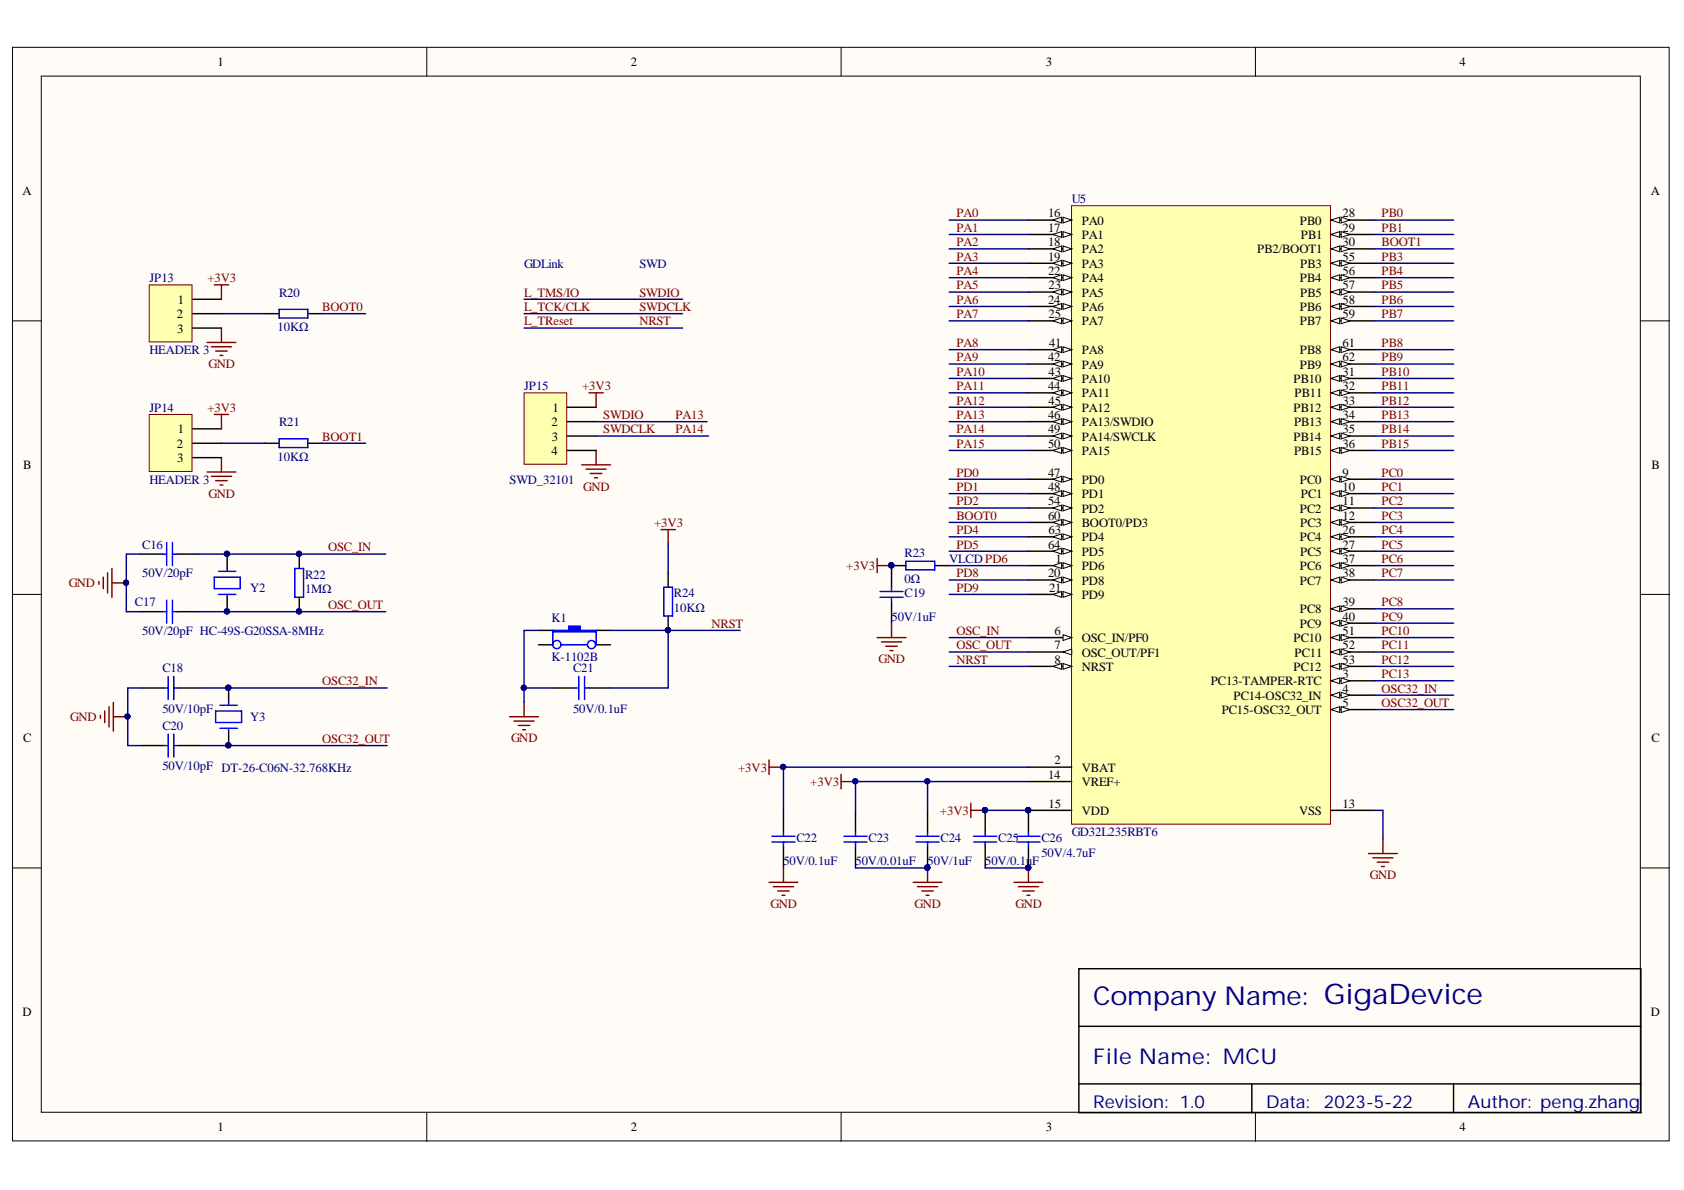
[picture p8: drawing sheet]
<svg xmlns="http://www.w3.org/2000/svg" width="297mm" height="210mm" viewBox="0 0 297 210" stroke-linecap="round" stroke-linejoin="round" font-family="sans-serif">
<defs><g id="words">
<text font-size="4.6" fill="#000080" x="192.8" y="177.3">Company Name: GigaDevice</text>
<text font-size="3.8" fill="#000080" x="192.8" y="187.6">File Name: MCU</text>
<g font-size="3.1" fill="#000080">
<text x="192.8" y="195.5">Revision: 1.0</text>
<text x="223.3" y="195.5">Data:</text>
<text x="233.5" y="195.5">2023-5-22</text>
<text x="258.9" y="195.5">Author: peng.zhang</text>
</g>
<g font-size="2.2">
<text x="38.3" y="11.7">1</text>
<text x="111.3" y="11.7">2</text>
<text x="184.5" y="11.7">3</text>
<text x="257.5" y="11.7">4</text>
<text x="4" y="34.5">A</text>
<text x="291.2" y="34.5">A</text>
<text x="184.9" y="40.9">17</text>
<text x="184.9" y="38.3">16</text>
<text x="190.8" y="39.6">PA0</text>
<text x="229.3" y="39.6">PB0</text>
<text x="236.8" y="38.3">28</text>
<text x="236.8" y="40.9">29</text>
<text x="184.9" y="43.4">18</text>
<text x="184.9" y="46">19</text>
<text x="190.8" y="42.2">PA1</text>
<text x="190.8" y="44.7">PA2</text>
<text x="190.8" y="47.2">PA3</text>
<text x="221.7" y="44.7">PB2/BOOT1</text>
<text x="229.3" y="47.2">PB3</text>
<text x="229.4" y="42.2">PB1</text>
<text x="236.8" y="43.4">30</text>
<text x="236.8" y="46">55</text>
<text x="31.4" y="53.6">1</text>
<text x="184.9" y="53.6">24</text>
<text x="184.9" y="48.5">22</text>
<text x="184.9" y="51">23</text>
<text x="190.8" y="49.8">PA4</text>
<text x="190.8" y="52.3">PA5</text>
<text x="229.3" y="49.8">PB4</text>
<text x="229.3" y="52.3">PB5</text>
<text x="236.8" y="48.5">56</text>
<text x="236.8" y="51">57</text>
<text x="236.8" y="53.6">58</text>
<text x="31.2" y="56.1">2</text>
<text x="31.3" y="58.7">3</text>
<text x="184.9" y="56.1">25</text>
<text x="190.8" y="54.9">PA6</text>
<text x="190.8" y="57.4">PA7</text>
<text x="229.3" y="54.9">PB6</text>
<text x="229.3" y="57.4">PB7</text>
<text x="236.8" y="56.1">59</text>
<text x="184.9" y="63.7">42</text>
<text x="185" y="61.2">41</text>
<text x="190.8" y="62.5">PA8</text>
<text x="190.8" y="65">PA9</text>
<text x="229.3" y="62.5">PB8</text>
<text x="229.3" y="65">PB9</text>
<text x="236.8" y="61.2">61</text>
<text x="236.8" y="63.7">62</text>
<text x="184.9" y="68.8">44</text>
<text x="184.9" y="66.3">43</text>
<text x="184.9" y="71.4">45</text>
<text x="190.8" y="67.6">PA10</text>
<text x="190.8" y="70.1">PA11</text>
<text x="228.2" y="67.6">PB10</text>
<text x="228.4" y="70.1">PB11</text>
<text x="236.8" y="66.3">31</text>
<text x="236.8" y="68.8">32</text>
<text x="236.8" y="71.4">33</text>
<text x="31.4" y="76.4">1</text>
<text x="97.3" y="75.2">2</text>
<text x="97.3" y="77.7">3</text>
<text x="97.4" y="72.6">1</text>
<text x="184.9" y="73.9">46</text>
<text x="184.9" y="76.4">49</text>
<text x="190.8" y="72.6">PA12</text>
<text x="190.8" y="75.2">PA13/SWDIO</text>
<text x="190.8" y="77.7">PA14/SWCLK</text>
<text x="228.2" y="72.6">PB12</text>
<text x="228.2" y="77.7">PB14</text>
<text x="228.3" y="75.2">PB13</text>
<text x="236.8" y="73.9">34</text>
<text x="236.8" y="76.4">35</text>
<text x="4.1" y="82.7">B</text>
<text x="31.2" y="79">2</text>
<text x="31.3" y="81.5">3</text>
<text x="97.3" y="80.2">4</text>
<text x="184.9" y="79">50</text>
<text x="190.8" y="80.2">PA15</text>
<text x="228.3" y="80.2">PB15</text>
<text x="236.8" y="79">36</text>
<text x="291.3" y="82.7">B</text>
<text x="184.9" y="89.1">54</text>
<text x="184.9" y="86.6">48</text>
<text x="184.9" y="84.1">47</text>
<text x="190.8" y="87.9">PD1</text>
<text x="190.8" y="85.3">PD0</text>
<text x="229.3" y="85.3">PC0</text>
<text x="229.4" y="87.9">PC1</text>
<text x="236.8" y="84.1">9</text>
<text x="236.8" y="86.6">10</text>
<text x="236.8" y="89.1">11</text>
<text x="184.9" y="91.7">60</text>
<text x="184.9" y="94.2">63</text>
<text x="190.8" y="92.9">BOOT0/PD3</text>
<text x="190.8" y="90.4">PD2</text>
<text x="190.8" y="95.5">PD4</text>
<text x="229.3" y="95.5">PC4</text>
<text x="229.3" y="90.4">PC2</text>
<text x="229.3" y="92.9">PC3</text>
<text x="236.8" y="94.2">26</text>
<text x="236.8" y="91.7">12</text>
<text x="184.9" y="101.8">20</text>
<text x="184.9" y="96.8">64</text>
<text x="186.2" y="99.3">1</text>
<text x="190.8" y="98">PD5</text>
<text x="190.8" y="100.6">PD6</text>
<text x="229.3" y="100.6">PC6</text>
<text x="229.3" y="98">PC5</text>
<text x="236.8" y="96.8">27</text>
<text x="236.8" y="99.3">37</text>
<text x="236.8" y="101.8">38</text>
<text x="185" y="104.4">21</text>
<text x="190.8" y="103.1">PD8</text>
<text x="190.8" y="105.6">PD9</text>
<text x="229.3" y="103.1">PC7</text>
<text x="236.8" y="106.9">39</text>
<text x="186" y="112">6</text>
<text x="190.8" y="113.3">OSC_IN/PF0</text>
<text x="228.2" y="113.3">PC10</text>
<text x="229.3" y="108.2">PC8</text>
<text x="229.3" y="110.7">PC9</text>
<text x="236.8" y="109.5">40</text>
<text x="236.8" y="112">51</text>
<text x="186" y="117.1">8</text>
<text x="186" y="114.5">7</text>
<text x="190.8" y="118.3">NRST</text>
<text x="190.8" y="115.8">OSC_OUT/PF1</text>
<text x="228.2" y="118.3">PC12</text>
<text x="228.4" y="115.8">PC11</text>
<text x="236.8" y="114.5">52</text>
<text x="236.8" y="117.1">53</text>
<text x="236.8" y="119.6">3</text>
<text x="213.6" y="120.9">PC13-TAMPER-RTC</text>
<text x="215.5" y="126">PC15-OSC32_OUT</text>
<text x="217.6" y="123.4">PC14-OSC32_IN</text>
<text x="236.8" y="122.2">4</text>
<text x="236.8" y="124.7">5</text>
<text x="4.1" y="131">C</text>
<text x="291.3" y="131">C</text>
<text x="184.9" y="137.4">14</text>
<text x="186" y="134.8">2</text>
<text x="190.8" y="136.1">VBAT</text>
<text x="184.9" y="142.5">15</text>
<text x="190.8" y="138.7">VREF+</text>
<text x="190.8" y="143.7">VDD</text>
<text x="229.1" y="143.7">VSS</text>
<text x="236.8" y="142.5">13</text>
<text x="4" y="179.2">D</text>
<text x="291.2" y="179.2">D</text>
<text x="38.3" y="199.6">1</text>
<text x="111.3" y="199.6">2</text>
<text x="184.5" y="199.6">3</text>
<text x="257.5" y="199.6">4</text>
</g>
<g font-size="2.2" fill="#000080">
<text x="189" y="35.8">U5</text>
<text x="92.4" y="47.2">GDLink</text>
<text x="112.8" y="47.2">SWD</text>
<text x="26.3" y="49.8">JP13</text>
<text x="49.2" y="52.3">R20</text>
<text x="49" y="58.4">10KΩ</text>
<text x="26.3" y="62.5">HEADER 3</text>
<text x="92.4" y="68.8">JP15</text>
<text x="26.3" y="72.6">JP14</text>
<text x="49.2" y="75.2">R21</text>
<text x="49" y="81.3">10KΩ</text>
<text x="26.3" y="85.3">HEADER 3</text>
<text x="89.9" y="85.3">SWD_32101</text>
<text x="25.1" y="96.8">C16</text>
<text x="25.1" y="101.8">50V/20pF</text>
<text x="159.5" y="98.3">R23</text>
<text x="167.4" y="99.3">VLCD PD6</text>
<text x="23.8" y="106.9">C17</text>
<text x="44.1" y="104.4">Y2</text>
<text x="53.8" y="102.1">R22</text>
<text x="53.8" y="104.6">1MΩ</text>
<text x="118.9" y="105.4">R24</text>
<text x="118.9" y="107.9">10KΩ</text>
<text x="159.5" y="105.4">C19</text>
<text x="159.5" y="102.9">0Ω</text>
<text x="25.1" y="112">50V/20pF HC-49S-G20SSA-8MHz</text>
<text x="97.3" y="109.7">K1</text>
<text x="157.3" y="109.5">50V/1uF</text>
<text x="28.6" y="118.6">C18</text>
<text x="97.3" y="116.6">K-1102B</text>
<text x="101.1" y="118.6">C21</text>
<text x="28.6" y="125.7">50V/10pF</text>
<text x="101.1" y="125.7">50V/0.1uF</text>
<text x="28.6" y="128.8">C20</text>
<text x="44.1" y="127.2">Y3</text>
<text x="28.6" y="135.9">50V/10pF DT-26-C06N-32.768KHz</text>
<text x="140.5" y="148.6">C22</text>
<text x="153.2" y="148.6">C23</text>
<text x="165.9" y="148.6">C24</text>
<text x="176.1" y="148.6">C25</text>
<text x="183.7" y="148.6">C26</text>
<text x="189" y="147.5">GD32L235RBT6</text>
<text x="138.2" y="152.6">50V/0.1uF</text>
<text x="150.9" y="152.6">50V/0.01uF</text>
<text x="163.6" y="152.6">50V/1uF</text>
<text x="173.8" y="152.6">50V/0.1uF</text>
<text x="183.7" y="151.1">50V/4.7uF</text>
</g>
<g font-size="2.2" fill="#800000">
<text x="168.7" y="38.3">PA0</text>
<text x="168.7" y="40.9">PA1</text>
<text x="243.7" y="38.3">PB0</text>
<text x="243.7" y="40.9">PB1</text>
<text x="168.7" y="43.4">PA2</text>
<text x="168.7" y="46">PA3</text>
<text x="243.7" y="43.4">BOOT1</text>
<text x="243.7" y="46">PB3</text>
<text x="36.6" y="49.8">+3V3</text>
<text x="92.4" y="52.3">L_TMS/IO</text>
<text x="112.8" y="52.3">SWDIO</text>
<text x="168.7" y="48.5">PA4</text>
<text x="168.7" y="51">PA5</text>
<text x="168.7" y="53.6">PA6</text>
<text x="243.7" y="48.5">PB4</text>
<text x="243.7" y="51">PB5</text>
<text x="243.7" y="53.6">PB6</text>
<text x="56.9" y="54.9">BOOT0</text>
<text x="92.4" y="54.9">L_TCK/CLK</text>
<text x="92.4" y="57.4">L_TReset</text>
<text x="112.8" y="54.9">SWDCLK</text>
<text x="112.8" y="57.4">NRST</text>
<text x="168.7" y="56.1">PA7</text>
<text x="243.7" y="56.1">PB7</text>
<text x="36.8" y="64.9">GND</text>
<text x="168.7" y="61.2">PA8</text>
<text x="168.7" y="63.7">PA9</text>
<text x="243.7" y="61.2">PB8</text>
<text x="243.7" y="63.7">PB9</text>
<text x="102.7" y="68.8">+3V3</text>
<text x="168.7" y="66.3">PA10</text>
<text x="168.7" y="68.8">PA11</text>
<text x="168.7" y="71.4">PA12</text>
<text x="243.7" y="66.3">PB10</text>
<text x="243.7" y="68.8">PB11</text>
<text x="243.7" y="71.4">PB12</text>
<text x="36.6" y="72.6">+3V3</text>
<text x="56.9" y="77.7">BOOT1</text>
<text x="106.4" y="73.9">SWDIO</text>
<text x="106.4" y="76.4">SWDCLK</text>
<text x="119.1" y="73.9">PA13</text>
<text x="119.1" y="76.4">PA14</text>
<text x="168.7" y="73.9">PA13</text>
<text x="168.7" y="76.4">PA14</text>
<text x="243.7" y="73.9">PB13</text>
<text x="243.7" y="76.4">PB14</text>
<text x="168.7" y="79">PA15</text>
<text x="243.7" y="79">PB15</text>
<text x="36.8" y="87.8">GND</text>
<text x="102.9" y="86.5">GND</text>
<text x="168.7" y="84.1">PD0</text>
<text x="168.7" y="86.6">PD1</text>
<text x="168.7" y="89.1">PD2</text>
<text x="243.7" y="84.1">PC0</text>
<text x="243.7" y="86.6">PC1</text>
<text x="243.7" y="89.1">PC2</text>
<text x="115.4" y="92.9">+3V3</text>
<text x="168.7" y="91.7">BOOT0</text>
<text x="168.7" y="94.2">PD4</text>
<text x="243.7" y="91.7">PC3</text>
<text x="243.7" y="94.2">PC4</text>
<text x="57.9" y="97.3">OSC_IN</text>
<text x="149.3" y="100.6">+3V3</text>
<text x="168.7" y="96.8">PD5</text>
<text x="168.7" y="101.8">PD8</text>
<text x="243.7" y="96.8">PC5</text>
<text x="243.7" y="99.3">PC6</text>
<text x="243.7" y="101.8">PC7</text>
<text x="12.1" y="103.6">GND</text>
<text x="57.9" y="107.4">OSC_OUT</text>
<text x="168.7" y="104.4">PD9</text>
<text x="243.7" y="106.9">PC8</text>
<text x="125.5" y="110.7">NRST</text>
<text x="168.7" y="112">OSC_IN</text>
<text x="243.7" y="109.5">PC9</text>
<text x="243.7" y="112">PC10</text>
<text x="155" y="117">GND</text>
<text x="168.7" y="114.5">OSC_OUT</text>
<text x="168.7" y="117.1">NRST</text>
<text x="243.7" y="114.5">PC11</text>
<text x="243.7" y="117.1">PC12</text>
<text x="243.7" y="119.6">PC13</text>
<text x="56.9" y="120.9">OSC32_IN</text>
<text x="243.7" y="122.2">OSC32_IN</text>
<text x="243.7" y="124.7">OSC32_OUT</text>
<text x="12.4" y="127.2">GND</text>
<text x="56.9" y="131">OSC32_OUT</text>
<text x="90.2" y="131">GND</text>
<text x="130.2" y="136.1">+3V3</text>
<text x="142.9" y="138.7">+3V3</text>
<text x="165.8" y="143.7">+3V3</text>
<text x="241.6" y="155.1">GND</text>
<text x="135.9" y="160.2">GND</text>
<text x="161.3" y="160.2">GND</text>
<text x="179.1" y="160.2">GND</text>
</g>
</g></defs>
<g fill="#fffcf8" stroke="#000" stroke-width=".18">
<path d="M2.2 8.3h292.2v192.9h-292.2z"/>
<path d="M7.3 13.4h282v182.8h-282z"/>
</g>
<path d="M75.3 8.3v5.1M148.4 8.3v5.1M221.4 8.3v5.1M2.2 56.6h5.1M289.4 56.6h5.1M2.2 104.8h5.1M289.4 104.8h5.1M2.2 153.1h5.1M289.4 153.1h5.1M75.3 196.3v5M148.4 196.3v5M221.4 196.3v5" fill="none" stroke="#000" stroke-width=".18"/>
<path d="M46.7 55.3h2.5M54.3 55.3h2.6M190.3 170.9h99.1v25.4h-99.1zM190.3 181h99.1M190.3 191.2h99.1M220.8 191.2v5.1M256.4 191.2v5.1" fill="none" stroke="#000" stroke-width=".25"/>
<path d="M49.2 54.6h5.1v1.5h-5.1z" fill="none" stroke="#00f" stroke-width=".25"/>
<path d="M39.1 57.9v2.5M36.5 60.4h5.1M37.3 61.2h3.5M38 61.9h2.1M38.8 62.7h.5" fill="none" stroke="#800000" stroke-width=".25"/>
<path d="M26.3 50.2h7.6v10.1h-7.6z" fill="#ffffb0" stroke="#800000" stroke-width=".18"/>
<path d="M34 52.8h5.1M34 55.3h5.1M34 57.9h5.1" fill="none" stroke="#000" stroke-width=".25"/>
<path d="M37.8 50.2h2.5M39.1 50.2v2.6M103.9 69.3h2.5M105.1 69.3v2.5M105.1 79.5v2.5M102.6 82h5.1M103.4 82.8h3.5M104.1 83.5h2.1M104.9 84.3h.5" fill="none" stroke="#800000" stroke-width=".25"/>
<path d="M92.4 69.3h7.6v12.6h-7.6z" fill="#ffffb0" stroke="#800000" stroke-width=".18"/>
<path d="M100.1 71.8h5M100.1 74.4h5M100.1 76.9h5M100.1 79.5h5M95 111.2h2.5M105.1 111.2h2.6" fill="none" stroke="#000" stroke-width=".25"/>
<path d="M97.5 111.2h2.8v-.8h2.1v.8h2.7v.2h-7.6z" fill-rule="evenodd" fill="#00f"/>
<g fill="none" stroke="#00f" stroke-width=".25">
<path d="M28.6 97.7h.8M29.4 95.7v4.1M30.4 97.7h.8M30.4 95.7v4.1M28.6 107.9h.8M29.4 105.9v4M29.7 119.3v4.1M30.4 105.9v4M30.4 107.9h.8M30.7 119.3v4.1M37.8 101.8h4.6v2h-4.6zM38.5 100.8h3.1"/>
<path d="M38.5 104.8h3.1M40.1 100.3v.5M40.1 104.8v.6M52 100.3h1.5v5.1h-1.5zM97.5 111.2h2.8v-.8h2.1v.8h2.7v.2h-7.6zM97.5 111.2v2.5M99 113.7h4.6M102.1 119.3v4.1M103.1 119.3v4.1M105.1 111.2v2.5M117.1 103.6h1.5v5.1h-1.5zM28.9 121.4h.8"/>
<path d="M28.9 131.5h.8M29.7 129.5v4M30.7 121.4h.7M30.7 129.5v4M30.7 131.5h.7M38 125.4h4.6v2h-4.6zM38.8 124.4h3.1M38.8 128.5h3.1M40.3 123.9v.5M40.3 128.5v.5M101.3 121.4h.8M103.1 121.4h.8"/>
<circle cx="98.2" cy="113.7" r=".72"/>
<circle cx="104.3" cy="113.7" r=".72"/>
</g>
<g fill="none" stroke="#000" stroke-width=".25">
<path d="M24.8 97.7h3.8M31.2 97.7h3.8M40.1 97.7v2.6M52.8 97.7v2.6M24.8 107.9h3.8M31.2 107.9h3.8M40.1 105.4v2.5M52.8 105.4v2.5M95 113.7h2.5M105.1 113.7h2.6M117.9 101v2.6M117.9 108.7v2.5"/>
<path d="M25.1 121.4h3.8M25.1 131.5h3.8M31.4 121.4h3.8M31.4 131.5h3.8M40.3 121.4v2.5M40.3 129v2.5M97.5 121.4h3.8M103.9 121.4h3.8"/>
</g>
<g fill="none" stroke="#800000" stroke-width=".25">
<path d="M116.6 93.4h2.5M117.9 93.4v2.6M17.5 102.6v.5M18.2 101.8v2M19 101v3.6M19.7 100.3v5.1M19.7 102.8h2.6M17.7 126.2v.5M18.5 125.4v2M19.2 124.7v3.5M20 126.4h2.5M20 123.9v5.1"/>
<path d="M89.9 126.4h5.1M90.7 127.2h3.5M91.4 128h2.1M92.2 128.7h.5M92.4 123.9v2.5M241.4 150.6h5.1M242.2 151.3h3.5M242.9 152.1h2.1M243.7 152.8h.5M243.9 148v2.6"/>
</g>
<g fill="#000080" stroke="#000080" stroke-width=".18">
<circle cx="117.8" cy="111.1" r=".46"/>
<circle cx="40" cy="107.8" r=".46"/>
<circle cx="40" cy="97.7" r=".46"/>
<circle cx="22.2" cy="102.8" r=".46"/>
<circle cx="52.7" cy="107.8" r=".46"/>
<circle cx="52.7" cy="97.7" r=".46"/>
<circle cx="22.5" cy="126.4" r=".46"/>
<circle cx="40.3" cy="131.5" r=".46"/>
<circle cx="40.3" cy="121.3" r=".47"/>
</g>
<path d="M189 36.3h45.7v109.1h-45.7z" fill="#ffffb0" stroke="#800000" stroke-width=".18"/>
<path d="M181.4 92.1h7.6" fill="none" stroke="#000" stroke-width=".25"/>
<path d="M187.5 91.6l1.5 .5-1.5 .6z" fill="#fffcf8"/>
<path d="M187.5 91.6l1.5 .5-1.5 .6z" fill="none" stroke="#000" stroke-width=".18"/>
<path d="M185.7 92.1l1.6-.5v1.1z" fill="#fffcf8"/>
<path d="M185.7 92.1l1.6-.5v1.1z" fill="none" stroke="#000" stroke-width=".18"/>
<path d="M181.4 117.5h7.6" fill="none" stroke="#000" stroke-width=".25"/>
<path d="M187.5 117l1.5 .5-1.5 .6z" fill="#fffcf8"/>
<path d="M187.5 117l1.5 .5-1.5 .6z" fill="none" stroke="#000" stroke-width=".18"/>
<path d="M185.7 117.5l1.6-.5v1.1z" fill="#fffcf8"/>
<path d="M185.7 117.5l1.6-.5v1.1z" fill="none" stroke="#000" stroke-width=".18"/>
<path d="M181.4 112.5h7.6" fill="none" stroke="#000" stroke-width=".25"/>
<path d="M187.5 112l1.5 .5-1.5 .5z" fill="#fffcf8"/>
<path d="M187.5 112l1.5 .5-1.5 .5z" fill="none" stroke="#000" stroke-width=".18"/>
<path d="M181.4 115h7.6" fill="none" stroke="#000" stroke-width=".25"/>
<path d="M187.5 115l1.5-.5v1z" fill="#fffcf8"/>
<path d="M187.5 115l1.5-.5v1z" fill="none" stroke="#000" stroke-width=".18"/>
<path d="M181.4 41.4h7.6M181.4 137.9h7.6" fill="none" stroke="#000" stroke-width=".25"/>
<path d="M187.5 40.9l1.5 .5-1.5 .5z" fill="#fffcf8"/>
<path d="M187.5 40.9l1.5 .5-1.5 .5z" fill="none" stroke="#000" stroke-width=".18"/>
<path d="M185.7 41.4l1.6-.5v1z" fill="#fffcf8"/>
<path d="M185.7 41.4l1.6-.5v1z" fill="none" stroke="#000" stroke-width=".18"/>
<path d="M181.4 43.9h7.6" fill="none" stroke="#000" stroke-width=".25"/>
<path d="M187.5 43.4l1.5 .5-1.5 .5z" fill="#fffcf8"/>
<path d="M187.5 43.4l1.5 .5-1.5 .5z" fill="none" stroke="#000" stroke-width=".18"/>
<path d="M185.7 43.9l1.6-.5v1z" fill="#fffcf8"/>
<path d="M185.7 43.9l1.6-.5v1z" fill="none" stroke="#000" stroke-width=".18"/>
<path d="M181.4 46.4h7.6" fill="none" stroke="#000" stroke-width=".25"/>
<path d="M187.5 45.9l1.5 .5-1.5 .5z" fill="#fffcf8"/>
<path d="M187.5 45.9l1.5 .5-1.5 .5z" fill="none" stroke="#000" stroke-width=".18"/>
<path d="M185.7 46.4l1.6-.5v1z" fill="#fffcf8"/>
<path d="M185.7 46.4l1.6-.5v1z" fill="none" stroke="#000" stroke-width=".18"/>
<path d="M181.4 102.3h7.6" fill="none" stroke="#000" stroke-width=".25"/>
<path d="M187.5 101.8l1.5 .5-1.5 .5z" fill="#fffcf8"/>
<path d="M187.5 101.8l1.5 .5-1.5 .5z" fill="none" stroke="#000" stroke-width=".18"/>
<path d="M185.7 102.3l1.6-.5v1z" fill="#fffcf8"/>
<path d="M185.7 102.3l1.6-.5v1z" fill="none" stroke="#000" stroke-width=".18"/>
<path d="M181.4 104.8h7.6" fill="none" stroke="#000" stroke-width=".25"/>
<path d="M187.5 104.3l1.5 .5-1.5 .6z" fill="#fffcf8"/>
<path d="M187.5 104.3l1.5 .5-1.5 .6z" fill="none" stroke="#000" stroke-width=".18"/>
<path d="M185.7 104.8l1.6-.5v1.1z" fill="#fffcf8"/>
<path d="M185.7 104.8l1.6-.5v1.1z" fill="none" stroke="#000" stroke-width=".18"/>
<path d="M181.4 54.1h7.6" fill="none" stroke="#000" stroke-width=".25"/>
<path d="M187.5 53.5l1.5 .6-1.5 .5z" fill="#fffcf8"/>
<path d="M187.5 53.5l1.5 .6-1.5 .5z" fill="none" stroke="#000" stroke-width=".18"/>
<path d="M185.7 54.1l1.6-.6v1.1z" fill="#fffcf8"/>
<path d="M185.7 54.1l1.6-.6v1.1z" fill="none" stroke="#000" stroke-width=".18"/>
<path d="M181.4 56.6h7.6" fill="none" stroke="#000" stroke-width=".25"/>
<path d="M187.5 56.1l1.5 .5-1.5 .5z" fill="#fffcf8"/>
<path d="M187.5 56.1l1.5 .5-1.5 .5z" fill="none" stroke="#000" stroke-width=".18"/>
<path d="M185.7 56.6l1.6-.5v1z" fill="#fffcf8"/>
<path d="M185.7 56.6l1.6-.5v1z" fill="none" stroke="#000" stroke-width=".18"/>
<path d="M181.4 61.7h7.6" fill="none" stroke="#000" stroke-width=".25"/>
<path d="M187.5 61.2l1.5 .5-1.5 .5z" fill="#fffcf8"/>
<path d="M187.5 61.2l1.5 .5-1.5 .5z" fill="none" stroke="#000" stroke-width=".18"/>
<path d="M185.7 61.7l1.6-.5v1z" fill="#fffcf8"/>
<path d="M185.7 61.7l1.6-.5v1z" fill="none" stroke="#000" stroke-width=".18"/>
<path d="M181.4 64.2h7.6" fill="none" stroke="#000" stroke-width=".25"/>
<path d="M187.5 63.7l1.5 .5-1.5 .5z" fill="#fffcf8"/>
<path d="M187.5 63.7l1.5 .5-1.5 .5z" fill="none" stroke="#000" stroke-width=".18"/>
<path d="M185.7 64.2l1.6-.5v1z" fill="#fffcf8"/>
<path d="M185.7 64.2l1.6-.5v1z" fill="none" stroke="#000" stroke-width=".18"/>
<path d="M181.4 66.8h7.6" fill="none" stroke="#000" stroke-width=".25"/>
<path d="M187.5 66.2l1.5 .6-1.5 .5z" fill="#fffcf8"/>
<path d="M187.5 66.2l1.5 .6-1.5 .5z" fill="none" stroke="#000" stroke-width=".18"/>
<path d="M185.7 66.8l1.6-.6v1.1z" fill="#fffcf8"/>
<path d="M185.7 66.8l1.6-.6v1.1z" fill="none" stroke="#000" stroke-width=".18"/>
<path d="M181.4 69.3h7.6" fill="none" stroke="#000" stroke-width=".25"/>
<path d="M187.5 68.8l1.5 .5-1.5 .5z" fill="#fffcf8"/>
<path d="M187.5 68.8l1.5 .5-1.5 .5z" fill="none" stroke="#000" stroke-width=".18"/>
<path d="M185.7 69.3l1.6-.5v1z" fill="#fffcf8"/>
<path d="M185.7 69.3l1.6-.5v1z" fill="none" stroke="#000" stroke-width=".18"/>
<path d="M181.4 71.8h7.6" fill="none" stroke="#000" stroke-width=".25"/>
<path d="M187.5 71.3l1.5 .5-1.5 .5z" fill="#fffcf8"/>
<path d="M187.5 71.3l1.5 .5-1.5 .5z" fill="none" stroke="#000" stroke-width=".18"/>
<path d="M185.7 71.8l1.6-.5v1z" fill="#fffcf8"/>
<path d="M185.7 71.8l1.6-.5v1z" fill="none" stroke="#000" stroke-width=".18"/>
<path d="M181.4 74.4h7.6" fill="none" stroke="#000" stroke-width=".25"/>
<path d="M187.5 73.9l1.5 .5-1.5 .5z" fill="#fffcf8"/>
<path d="M187.5 73.9l1.5 .5-1.5 .5z" fill="none" stroke="#000" stroke-width=".18"/>
<path d="M185.7 74.4l1.6-.5v1z" fill="#fffcf8"/>
<path d="M185.7 74.4l1.6-.5v1z" fill="none" stroke="#000" stroke-width=".18"/>
<path d="M181.4 76.9h7.6" fill="none" stroke="#000" stroke-width=".25"/>
<path d="M187.5 76.4l1.5 .5-1.5 .5z" fill="#fffcf8"/>
<path d="M187.5 76.4l1.5 .5-1.5 .5z" fill="none" stroke="#000" stroke-width=".18"/>
<path d="M185.7 76.9l1.6-.5v1z" fill="#fffcf8"/>
<path d="M185.7 76.9l1.6-.5v1z" fill="none" stroke="#000" stroke-width=".18"/>
<path d="M181.4 79.5h7.6" fill="none" stroke="#000" stroke-width=".25"/>
<path d="M187.5 78.9l1.5 .6-1.5 .5z" fill="#fffcf8"/>
<path d="M187.5 78.9l1.5 .6-1.5 .5z" fill="none" stroke="#000" stroke-width=".18"/>
<path d="M185.7 79.5l1.6-.6v1.1z" fill="#fffcf8"/>
<path d="M185.7 79.5l1.6-.6v1.1z" fill="none" stroke="#000" stroke-width=".18"/>
<path d="M234.8 94.7h7.6" fill="none" stroke="#000" stroke-width=".25"/>
<path d="M234.8 94.7l1.5-.5v1z" fill="#fffcf8"/>
<path d="M234.8 94.7l1.5-.5v1z" fill="none" stroke="#000" stroke-width=".18"/>
<path d="M236.6 94.2l1.5 .5-1.5 .5z" fill="#fffcf8"/>
<path d="M236.6 94.2l1.5 .5-1.5 .5z" fill="none" stroke="#000" stroke-width=".18"/>
<path d="M234.8 97.2h7.6" fill="none" stroke="#000" stroke-width=".25"/>
<path d="M234.8 97.2l1.5-.5v1z" fill="#fffcf8"/>
<path d="M234.8 97.2l1.5-.5v1z" fill="none" stroke="#000" stroke-width=".18"/>
<path d="M236.6 96.7l1.5 .5-1.5 .5z" fill="#fffcf8"/>
<path d="M236.6 96.7l1.5 .5-1.5 .5z" fill="none" stroke="#000" stroke-width=".18"/>
<path d="M234.8 43.9h7.6" fill="none" stroke="#000" stroke-width=".25"/>
<path d="M234.8 43.9l1.5-.5v1z" fill="#fffcf8"/>
<path d="M234.8 43.9l1.5-.5v1z" fill="none" stroke="#000" stroke-width=".18"/>
<path d="M236.6 43.4l1.5 .5-1.5 .5z" fill="#fffcf8"/>
<path d="M236.6 43.4l1.5 .5-1.5 .5z" fill="none" stroke="#000" stroke-width=".18"/>
<path d="M234.8 46.4h7.6" fill="none" stroke="#000" stroke-width=".25"/>
<path d="M234.8 46.4l1.5-.5v1z" fill="#fffcf8"/>
<path d="M234.8 46.4l1.5-.5v1z" fill="none" stroke="#000" stroke-width=".18"/>
<path d="M236.6 45.9l1.5 .5-1.5 .5z" fill="#fffcf8"/>
<path d="M236.6 45.9l1.5 .5-1.5 .5z" fill="none" stroke="#000" stroke-width=".18"/>
<path d="M234.8 49h7.6" fill="none" stroke="#000" stroke-width=".25"/>
<path d="M234.8 49l1.5-.5v1z" fill="#fffcf8"/>
<path d="M234.8 49l1.5-.5v1z" fill="none" stroke="#000" stroke-width=".18"/>
<path d="M236.6 48.5l1.5 .5-1.5 .5z" fill="#fffcf8"/>
<path d="M236.6 48.5l1.5 .5-1.5 .5z" fill="none" stroke="#000" stroke-width=".18"/>
<path d="M234.8 51.5h7.6" fill="none" stroke="#000" stroke-width=".25"/>
<path d="M234.8 51.5l1.5-.5v1z" fill="#fffcf8"/>
<path d="M234.8 51.5l1.5-.5v1z" fill="none" stroke="#000" stroke-width=".18"/>
<path d="M236.6 51l1.5 .5-1.5 .5z" fill="#fffcf8"/>
<path d="M236.6 51l1.5 .5-1.5 .5z" fill="none" stroke="#000" stroke-width=".18"/>
<path d="M234.8 54.1h7.6" fill="none" stroke="#000" stroke-width=".25"/>
<path d="M234.8 54.1l1.5-.6v1.1z" fill="#fffcf8"/>
<path d="M234.8 54.1l1.5-.6v1.1z" fill="none" stroke="#000" stroke-width=".18"/>
<path d="M236.6 53.5l1.5 .6-1.5 .5z" fill="#fffcf8"/>
<path d="M236.6 53.5l1.5 .6-1.5 .5z" fill="none" stroke="#000" stroke-width=".18"/>
<path d="M234.8 56.6h7.6" fill="none" stroke="#000" stroke-width=".25"/>
<path d="M234.8 56.6l1.5-.5v1z" fill="#fffcf8"/>
<path d="M234.8 56.6l1.5-.5v1z" fill="none" stroke="#000" stroke-width=".18"/>
<path d="M236.6 56.1l1.5 .5-1.5 .5z" fill="#fffcf8"/>
<path d="M236.6 56.1l1.5 .5-1.5 .5z" fill="none" stroke="#000" stroke-width=".18"/>
<path d="M234.8 61.7h7.6" fill="none" stroke="#000" stroke-width=".25"/>
<path d="M234.8 61.7l1.5-.5v1z" fill="#fffcf8"/>
<path d="M234.8 61.7l1.5-.5v1z" fill="none" stroke="#000" stroke-width=".18"/>
<path d="M236.6 61.2l1.5 .5-1.5 .5z" fill="#fffcf8"/>
<path d="M236.6 61.2l1.5 .5-1.5 .5z" fill="none" stroke="#000" stroke-width=".18"/>
<path d="M234.8 64.2h7.6" fill="none" stroke="#000" stroke-width=".25"/>
<path d="M234.8 64.2l1.5-.5v1z" fill="#fffcf8"/>
<path d="M234.8 64.2l1.5-.5v1z" fill="none" stroke="#000" stroke-width=".18"/>
<path d="M236.6 63.7l1.5 .5-1.5 .5z" fill="#fffcf8"/>
<path d="M236.6 63.7l1.5 .5-1.5 .5z" fill="none" stroke="#000" stroke-width=".18"/>
<path d="M234.8 66.8h7.6" fill="none" stroke="#000" stroke-width=".25"/>
<path d="M234.8 66.8l1.5-.6v1.1z" fill="#fffcf8"/>
<path d="M234.8 66.8l1.5-.6v1.1z" fill="none" stroke="#000" stroke-width=".18"/>
<path d="M236.6 66.2l1.5 .6-1.5 .5z" fill="#fffcf8"/>
<path d="M236.6 66.2l1.5 .6-1.5 .5z" fill="none" stroke="#000" stroke-width=".18"/>
<path d="M234.8 69.3h7.6" fill="none" stroke="#000" stroke-width=".25"/>
<path d="M234.8 69.3l1.5-.5v1z" fill="#fffcf8"/>
<path d="M234.8 69.3l1.5-.5v1z" fill="none" stroke="#000" stroke-width=".18"/>
<path d="M236.6 68.8l1.5 .5-1.5 .5z" fill="#fffcf8"/>
<path d="M236.6 68.8l1.5 .5-1.5 .5z" fill="none" stroke="#000" stroke-width=".18"/>
<path d="M234.8 71.8h7.6" fill="none" stroke="#000" stroke-width=".25"/>
<path d="M234.8 71.8l1.5-.5v1z" fill="#fffcf8"/>
<path d="M234.8 71.8l1.5-.5v1z" fill="none" stroke="#000" stroke-width=".18"/>
<path d="M236.6 71.3l1.5 .5-1.5 .5z" fill="#fffcf8"/>
<path d="M236.6 71.3l1.5 .5-1.5 .5z" fill="none" stroke="#000" stroke-width=".18"/>
<path d="M234.8 74.4h7.6" fill="none" stroke="#000" stroke-width=".25"/>
<path d="M234.8 74.4l1.5-.5v1z" fill="#fffcf8"/>
<path d="M234.8 74.4l1.5-.5v1z" fill="none" stroke="#000" stroke-width=".18"/>
<path d="M236.6 73.9l1.5 .5-1.5 .5z" fill="#fffcf8"/>
<path d="M236.6 73.9l1.5 .5-1.5 .5z" fill="none" stroke="#000" stroke-width=".18"/>
<path d="M234.8 76.9h7.6" fill="none" stroke="#000" stroke-width=".25"/>
<path d="M234.8 76.9l1.5-.5v1z" fill="#fffcf8"/>
<path d="M234.8 76.9l1.5-.5v1z" fill="none" stroke="#000" stroke-width=".18"/>
<path d="M236.6 76.4l1.5 .5-1.5 .5z" fill="#fffcf8"/>
<path d="M236.6 76.4l1.5 .5-1.5 .5z" fill="none" stroke="#000" stroke-width=".18"/>
<path d="M234.8 79.5h7.6" fill="none" stroke="#000" stroke-width=".25"/>
<path d="M234.8 79.5l1.5-.6v1.1z" fill="#fffcf8"/>
<path d="M234.8 79.5l1.5-.6v1.1z" fill="none" stroke="#000" stroke-width=".18"/>
<path d="M236.6 78.9l1.5 .6-1.5 .5z" fill="#fffcf8"/>
<path d="M236.6 78.9l1.5 .6-1.5 .5z" fill="none" stroke="#000" stroke-width=".18"/>
<path d="M234.8 84.5h7.6" fill="none" stroke="#000" stroke-width=".25"/>
<path d="M234.8 84.5l1.5-.5v1z" fill="#fffcf8"/>
<path d="M234.8 84.5l1.5-.5v1z" fill="none" stroke="#000" stroke-width=".18"/>
<path d="M236.6 84l1.5 .5-1.5 .5z" fill="#fffcf8"/>
<path d="M236.6 84l1.5 .5-1.5 .5z" fill="none" stroke="#000" stroke-width=".18"/>
<path d="M234.8 87.1h7.6" fill="none" stroke="#000" stroke-width=".25"/>
<path d="M234.8 87.1l1.5-.5v1z" fill="#fffcf8"/>
<path d="M234.8 87.1l1.5-.5v1z" fill="none" stroke="#000" stroke-width=".18"/>
<path d="M236.6 86.6l1.5 .5-1.5 .5z" fill="#fffcf8"/>
<path d="M236.6 86.6l1.5 .5-1.5 .5z" fill="none" stroke="#000" stroke-width=".18"/>
<path d="M234.8 89.6h7.6" fill="none" stroke="#000" stroke-width=".25"/>
<path d="M234.8 89.6l1.5-.5v1z" fill="#fffcf8"/>
<path d="M234.8 89.6l1.5-.5v1z" fill="none" stroke="#000" stroke-width=".18"/>
<path d="M236.6 89.1l1.5 .5-1.5 .5z" fill="#fffcf8"/>
<path d="M236.6 89.1l1.5 .5-1.5 .5z" fill="none" stroke="#000" stroke-width=".18"/>
<path d="M234.8 92.1h7.6" fill="none" stroke="#000" stroke-width=".25"/>
<path d="M234.8 92.1l1.5-.5v1.1z" fill="#fffcf8"/>
<path d="M234.8 92.1l1.5-.5v1.1z" fill="none" stroke="#000" stroke-width=".18"/>
<path d="M236.6 91.6l1.5 .5-1.5 .6z" fill="#fffcf8"/>
<path d="M236.6 91.6l1.5 .5-1.5 .6z" fill="none" stroke="#000" stroke-width=".18"/>
<path d="M234.8 99.8h7.6" fill="none" stroke="#000" stroke-width=".25"/>
<path d="M234.8 99.8l1.5-.5v1z" fill="#fffcf8"/>
<path d="M234.8 99.8l1.5-.5v1z" fill="none" stroke="#000" stroke-width=".18"/>
<path d="M236.6 99.3l1.5 .5-1.5 .5z" fill="#fffcf8"/>
<path d="M236.6 99.3l1.5 .5-1.5 .5z" fill="none" stroke="#000" stroke-width=".18"/>
<path d="M234.8 102.3h7.6" fill="none" stroke="#000" stroke-width=".25"/>
<path d="M234.8 102.3l1.5-.5v1z" fill="#fffcf8"/>
<path d="M234.8 102.3l1.5-.5v1z" fill="none" stroke="#000" stroke-width=".18"/>
<path d="M236.6 101.8l1.5 .5-1.5 .5z" fill="#fffcf8"/>
<path d="M236.6 101.8l1.5 .5-1.5 .5z" fill="none" stroke="#000" stroke-width=".18"/>
<path d="M234.8 107.4h7.6" fill="none" stroke="#000" stroke-width=".25"/>
<path d="M234.8 107.4l1.5-.5v1z" fill="#fffcf8"/>
<path d="M234.8 107.4l1.5-.5v1z" fill="none" stroke="#000" stroke-width=".18"/>
<path d="M236.6 106.9l1.5 .5-1.5 .5z" fill="#fffcf8"/>
<path d="M236.6 106.9l1.5 .5-1.5 .5z" fill="none" stroke="#000" stroke-width=".18"/>
<path d="M234.8 109.9h7.6" fill="none" stroke="#000" stroke-width=".25"/>
<path d="M234.8 109.9l1.5-.5v1z" fill="#fffcf8"/>
<path d="M234.8 109.9l1.5-.5v1z" fill="none" stroke="#000" stroke-width=".18"/>
<path d="M236.6 109.4l1.5 .5-1.5 .5z" fill="#fffcf8"/>
<path d="M236.6 109.4l1.5 .5-1.5 .5z" fill="none" stroke="#000" stroke-width=".18"/>
<path d="M234.8 112.5h7.6" fill="none" stroke="#000" stroke-width=".25"/>
<path d="M234.8 112.5l1.5-.5v1z" fill="#fffcf8"/>
<path d="M234.8 112.5l1.5-.5v1z" fill="none" stroke="#000" stroke-width=".18"/>
<path d="M236.6 112l1.5 .5-1.5 .5z" fill="#fffcf8"/>
<path d="M236.6 112l1.5 .5-1.5 .5z" fill="none" stroke="#000" stroke-width=".18"/>
<path d="M234.8 115h7.6" fill="none" stroke="#000" stroke-width=".25"/>
<path d="M234.8 115l1.5-.5v1z" fill="#fffcf8"/>
<path d="M234.8 115l1.5-.5v1z" fill="none" stroke="#000" stroke-width=".18"/>
<path d="M236.6 114.5l1.5 .5-1.5 .5z" fill="#fffcf8"/>
<path d="M236.6 114.5l1.5 .5-1.5 .5z" fill="none" stroke="#000" stroke-width=".18"/>
<path d="M234.8 117.5h7.6" fill="none" stroke="#000" stroke-width=".25"/>
<path d="M234.8 117.5l1.5-.5v1.1z" fill="#fffcf8"/>
<path d="M234.8 117.5l1.5-.5v1.1z" fill="none" stroke="#000" stroke-width=".18"/>
<path d="M236.6 117l1.5 .5-1.5 .6z" fill="#fffcf8"/>
<path d="M236.6 117l1.5 .5-1.5 .6z" fill="none" stroke="#000" stroke-width=".18"/>
<path d="M234.8 120.1h7.6" fill="none" stroke="#000" stroke-width=".25"/>
<path d="M234.8 120.1l1.5-.5v1z" fill="#fffcf8"/>
<path d="M234.8 120.1l1.5-.5v1z" fill="none" stroke="#000" stroke-width=".18"/>
<path d="M236.6 119.6l1.5 .5-1.5 .5z" fill="#fffcf8"/>
<path d="M236.6 119.6l1.5 .5-1.5 .5z" fill="none" stroke="#000" stroke-width=".18"/>
<path d="M234.8 122.6h7.6" fill="none" stroke="#000" stroke-width=".25"/>
<path d="M234.8 122.6l1.5-.5v1z" fill="#fffcf8"/>
<path d="M234.8 122.6l1.5-.5v1z" fill="none" stroke="#000" stroke-width=".18"/>
<path d="M236.6 122.1l1.5 .5-1.5 .5z" fill="#fffcf8"/>
<path d="M236.6 122.1l1.5 .5-1.5 .5z" fill="none" stroke="#000" stroke-width=".18"/>
<path d="M234.8 125.2h7.6" fill="none" stroke="#000" stroke-width=".25"/>
<path d="M234.8 125.2l1.5-.5v1z" fill="#fffcf8"/>
<path d="M234.8 125.2l1.5-.5v1z" fill="none" stroke="#000" stroke-width=".18"/>
<path d="M236.6 124.7l1.5 .5-1.5 .5z" fill="#fffcf8"/>
<path d="M236.6 124.7l1.5 .5-1.5 .5z" fill="none" stroke="#000" stroke-width=".18"/>
<path d="M181.4 89.6h7.6" fill="none" stroke="#000" stroke-width=".25"/>
<path d="M187.5 89.1l1.5 .5-1.5 .5z" fill="#fffcf8"/>
<path d="M187.5 89.1l1.5 .5-1.5 .5z" fill="none" stroke="#000" stroke-width=".18"/>
<path d="M185.7 89.6l1.6-.5v1z" fill="#fffcf8"/>
<path d="M185.7 89.6l1.6-.5v1z" fill="none" stroke="#000" stroke-width=".18"/>
<path d="M181.4 87.1h7.6M181.4 135.3h7.6M181.4 142.9h7.6" fill="none" stroke="#000" stroke-width=".25"/>
<circle cx="181.3" cy="142.9" r=".46" fill="#000080" stroke="#000080" stroke-width=".18"/>
<path d="M187.5 86.6l1.5 .5-1.5 .5z" fill="#fffcf8"/>
<path d="M187.5 86.6l1.5 .5-1.5 .5z" fill="none" stroke="#000" stroke-width=".18"/>
<path d="M185.7 87.1l1.6-.5v1z" fill="#fffcf8"/>
<path d="M185.7 87.1l1.6-.5v1z" fill="none" stroke="#000" stroke-width=".18"/>
<path d="M181.4 97.2h7.6" fill="none" stroke="#000" stroke-width=".25"/>
<path d="M187.5 96.7l1.5 .5-1.5 .5z" fill="#fffcf8"/>
<path d="M187.5 96.7l1.5 .5-1.5 .5z" fill="none" stroke="#000" stroke-width=".18"/>
<path d="M185.7 97.2l1.6-.5v1z" fill="#fffcf8"/>
<path d="M185.7 97.2l1.6-.5v1z" fill="none" stroke="#000" stroke-width=".18"/>
<path d="M181.4 84.5h7.6M234.8 142.9h7.6" fill="none" stroke="#000" stroke-width=".25"/>
<path d="M187.5 84l1.5 .5-1.5 .5z" fill="#fffcf8"/>
<path d="M187.5 84l1.5 .5-1.5 .5z" fill="none" stroke="#000" stroke-width=".18"/>
<path d="M185.7 84.5l1.6-.5v1z" fill="#fffcf8"/>
<path d="M185.7 84.5l1.6-.5v1z" fill="none" stroke="#000" stroke-width=".18"/>
<path d="M181.4 94.7h7.6" fill="none" stroke="#000" stroke-width=".25"/>
<path d="M187.5 94.2l1.5 .5-1.5 .5z" fill="#fffcf8"/>
<path d="M187.5 94.2l1.5 .5-1.5 .5z" fill="none" stroke="#000" stroke-width=".18"/>
<path d="M185.7 94.7l1.6-.5v1z" fill="#fffcf8"/>
<path d="M185.7 94.7l1.6-.5v1z" fill="none" stroke="#000" stroke-width=".18"/>
<path d="M181.4 38.8h7.6" fill="none" stroke="#000" stroke-width=".25"/>
<path d="M187.5 38.3l1.5 .5-1.5 .5z" fill="#fffcf8"/>
<path d="M187.5 38.3l1.5 .5-1.5 .5z" fill="none" stroke="#000" stroke-width=".18"/>
<path d="M185.7 38.8l1.6-.5v1z" fill="#fffcf8"/>
<path d="M185.7 38.8l1.6-.5v1z" fill="none" stroke="#000" stroke-width=".18"/>
<path d="M181.4 49h7.6" fill="none" stroke="#000" stroke-width=".25"/>
<path d="M187.5 48.5l1.5 .5-1.5 .5z" fill="#fffcf8"/>
<path d="M187.5 48.5l1.5 .5-1.5 .5z" fill="none" stroke="#000" stroke-width=".18"/>
<path d="M185.7 49l1.6-.5v1z" fill="#fffcf8"/>
<path d="M185.7 49l1.6-.5v1z" fill="none" stroke="#000" stroke-width=".18"/>
<path d="M181.4 51.5h7.6" fill="none" stroke="#000" stroke-width=".25"/>
<path d="M187.5 51l1.5 .5-1.5 .5z" fill="#fffcf8"/>
<path d="M187.5 51l1.5 .5-1.5 .5z" fill="none" stroke="#000" stroke-width=".18"/>
<path d="M185.7 51.5l1.6-.5v1z" fill="#fffcf8"/>
<path d="M185.7 51.5l1.6-.5v1z" fill="none" stroke="#000" stroke-width=".18"/>
<path d="M234.8 38.8h7.6" fill="none" stroke="#000" stroke-width=".25"/>
<path d="M234.8 38.8l1.5-.5v1z" fill="#fffcf8"/>
<path d="M234.8 38.8l1.5-.5v1z" fill="none" stroke="#000" stroke-width=".18"/>
<path d="M236.6 38.3l1.5 .5-1.5 .5z" fill="#fffcf8"/>
<path d="M236.6 38.3l1.5 .5-1.5 .5z" fill="none" stroke="#000" stroke-width=".18"/>
<path d="M234.8 41.4h7.6" fill="none" stroke="#000" stroke-width=".25"/>
<path d="M234.8 41.4l1.5-.5v1z" fill="#fffcf8"/>
<path d="M234.8 41.4l1.5-.5v1z" fill="none" stroke="#000" stroke-width=".18"/>
<path d="M236.6 40.9l1.5 .5-1.5 .5z" fill="#fffcf8"/>
<path d="M236.6 40.9l1.5 .5-1.5 .5z" fill="none" stroke="#000" stroke-width=".18"/>
<path d="M181.4 99.8h7.6" fill="none" stroke="#000" stroke-width=".25"/>
<path d="M187.5 99.3l1.5 .5-1.5 .5z" fill="#fffcf8"/>
<path d="M187.5 99.3l1.5 .5-1.5 .5z" fill="none" stroke="#000" stroke-width=".18"/>
<path d="M185.7 99.8l1.6-.5v1z" fill="#fffcf8"/>
<path d="M185.7 99.8l1.6-.5v1z" fill="none" stroke="#000" stroke-width=".18"/>
<g fill="#000080" stroke="#000080" stroke-width=".18">
<circle cx="181.3" cy="142.9" r=".46"/>
<circle cx="92.4" cy="121.3" r=".46"/>
<circle cx="117.8" cy="111.1" r=".46"/>
<circle cx="22.2" cy="102.8" r=".46"/>
<circle cx="40" cy="97.7" r=".46"/>
<circle cx="52.7" cy="97.7" r=".46"/>
<circle cx="40" cy="107.8" r=".46"/>
<circle cx="52.7" cy="107.8" r=".46"/>
<circle cx="22.5" cy="126.4" r=".46"/>
<circle cx="157.2" cy="99.7" r=".46"/>
<circle cx="40.3" cy="131.5" r=".46"/>
<circle cx="40.3" cy="121.3" r=".47"/>
<circle cx="173.7" cy="142.9" r=".46"/>
<circle cx="181.4" cy="153" r=".46"/>
<circle cx="163.6" cy="153" r=".46"/>
<circle cx="138.1" cy="135.3" r=".46"/>
<circle cx="150.9" cy="137.8" r=".46"/>
<circle cx="163.6" cy="137.8" r=".46"/>
</g>
<g fill="none" stroke="#000080" stroke-width=".25">
<path d="M167.4 38.8h14M242.4 38.8h14M39.1 55.3h7.6M56.9 55.3h7.6M92.4 55.3h28M92.4 52.8h28M92.4 57.9h28M167.4 56.6h14M167.4 54.1h14M167.4 51.5h14M167.4 49h14M167.4 46.4h14"/>
<path d="M167.4 43.9h14M167.4 41.4h14M242.4 56.6h14M242.4 54.1h14M242.4 51.5h14M242.4 49h14M242.4 46.4h14M242.4 43.9h14M242.4 41.4h14M105.1 76.9h19.9M105.1 74.4h19.6M167.4 76.9h14"/>
<path d="M167.4 74.4h14M167.4 79.5h14M167.4 71.8h14M167.4 69.3h14M167.4 66.8h14M167.4 64.2h14M167.4 61.7h14M242.4 76.9h14M242.4 74.4h14M242.4 79.5h14M242.4 71.8h14M242.4 69.3h14"/>
<path d="M242.4 66.8h14M242.4 64.2h14M242.4 61.7h14M24.8 97.7h-2.5v10.2h2.5M35 97.7h33M117.9 96v5M167.4 92.1h14M167.4 99.8h14M167.4 97.2h14M167.4 94.7h14M167.4 89.6h14M167.4 87.1h14"/>
<path d="M167.4 84.5h14M242.4 92.1h14M242.4 99.8h14M242.4 97.2h14M242.4 94.7h14M242.4 89.6h14M242.4 87.1h14M242.4 84.5h14M35 107.9h33M95 111.2h-2.6v12.7M107.7 111.2h22.9M117.9 111.2v10.2h-10.2"/>
<path d="M167.4 112.5h14M167.4 115h14M167.4 117.5h14M167.4 104.8h14M167.4 102.3h14M242.4 112.5h14M242.4 115h14M242.4 117.5h14M242.4 102.3h14M242.4 109.9h14M242.4 107.4h14M25.1 121.4h-2.6v10.1h2.6"/>
<path d="M35.2 131.5h33.1M35.2 121.4h33.1M92.4 121.4h5.1M163.6 137.9v5M181.4 135.3h-43.2v7.6M181.4 137.9h-30.5v5M242.4 125.2h14M242.4 122.6h14M242.4 120.1h14M150.9 153.1h12.7M173.8 142.9h7.6M173.8 153.1h7.6"/>
<path d="M242.4 142.9h1.5v5.1"/>
</g>
<g fill="none" stroke="#800000" stroke-width=".25">
<path d="M36.5 83.3h5.1M37.3 84h3.5M38 84.8h2.1M38.8 85.5h.5M39.1 80.7v2.6M154.7 98.5v2.5M154.7 99.8h2.6M154.7 112.5h5.1M155.5 113.2h3.5M156.2 114h2.1M157 114.8h.5M157.3 109.9v2.6"/>
<path d="M135.7 134.1v2.5M135.7 135.3h2.5M148.4 136.6v2.5M148.4 137.9h2.5M135.7 155.6h5M136.4 156.4h3.6M137.2 157.2h2M137.9 157.9h.5M138.2 153.1v2.5M161.1 155.6h5.1M161.8 156.4h3.6M162.6 157.2h2"/>
<path d="M163.4 157.9h.5M163.6 153.1v2.5M171.2 141.7v2.5M171.2 142.9h2.6M178.9 155.6h5M179.6 156.4h3.6M180.4 157.2h2M181.2 157.9h.5M181.4 153.1v2.5"/>
</g>
<g fill="none" stroke="#000" stroke-width=".25">
<path d="M46.7 78.2h2.5M54.3 78.2h2.6M159.8 99.8h-2.5v3.8M164.9 99.8h2.5M157.3 106.1v3.8M138.2 142.9v3.8M138.2 149.3v3.8M150.9 142.9v3.8M150.9 149.3v3.8M163.6 142.9v3.8M163.6 149.3v3.8M173.8 142.9v3.8"/>
<path d="M173.8 149.3v3.8M181.4 142.9v3.8M181.4 149.3v3.8"/>
</g>
<g fill="none" stroke="#00f" stroke-width=".25">
<path d="M49.2 77.4h5.1v1.5h-5.1zM159.8 99h5.1v1.5h-5.1zM155.2 104.3h4.1M155.2 105.4h4.1M157.3 103.6v.7M157.3 105.4v.7M136.2 147.5h4M136.2 148.5h4M138.2 146.7v.8M138.2 148.5v.8M148.9 147.5h4M148.9 148.5h4"/>
<path d="M150.9 146.7v.8M150.9 148.5v.8M161.6 147.5h4M161.6 148.5h4M163.6 146.7v.8M163.6 148.5v.8M171.7 147.5h4.1M171.7 148.5h4.1M173.8 146.7v.8M173.8 148.5v.8M179.4 147.5h4M179.4 148.5h4"/>
<path d="M181.4 146.7v.8M181.4 148.5v.8"/>
</g>
<path d="M26.3 73.1h7.6v10.1h-7.6z" fill="#ffffb0" stroke="#800000" stroke-width=".18"/>
<path d="M34 75.6h5.1M34 78.2h5.1M34 80.7h5.1" fill="none" stroke="#000" stroke-width=".25"/>
<path d="M37.8 73.1h2.5M39.1 73.1v2.5" fill="none" stroke="#800000" stroke-width=".25"/>
<path d="M39.1 78.2h7.6M56.9 78.2h7.6" fill="none" stroke="#000080" stroke-width=".25"/>
<use href="#words"/>
</svg>
